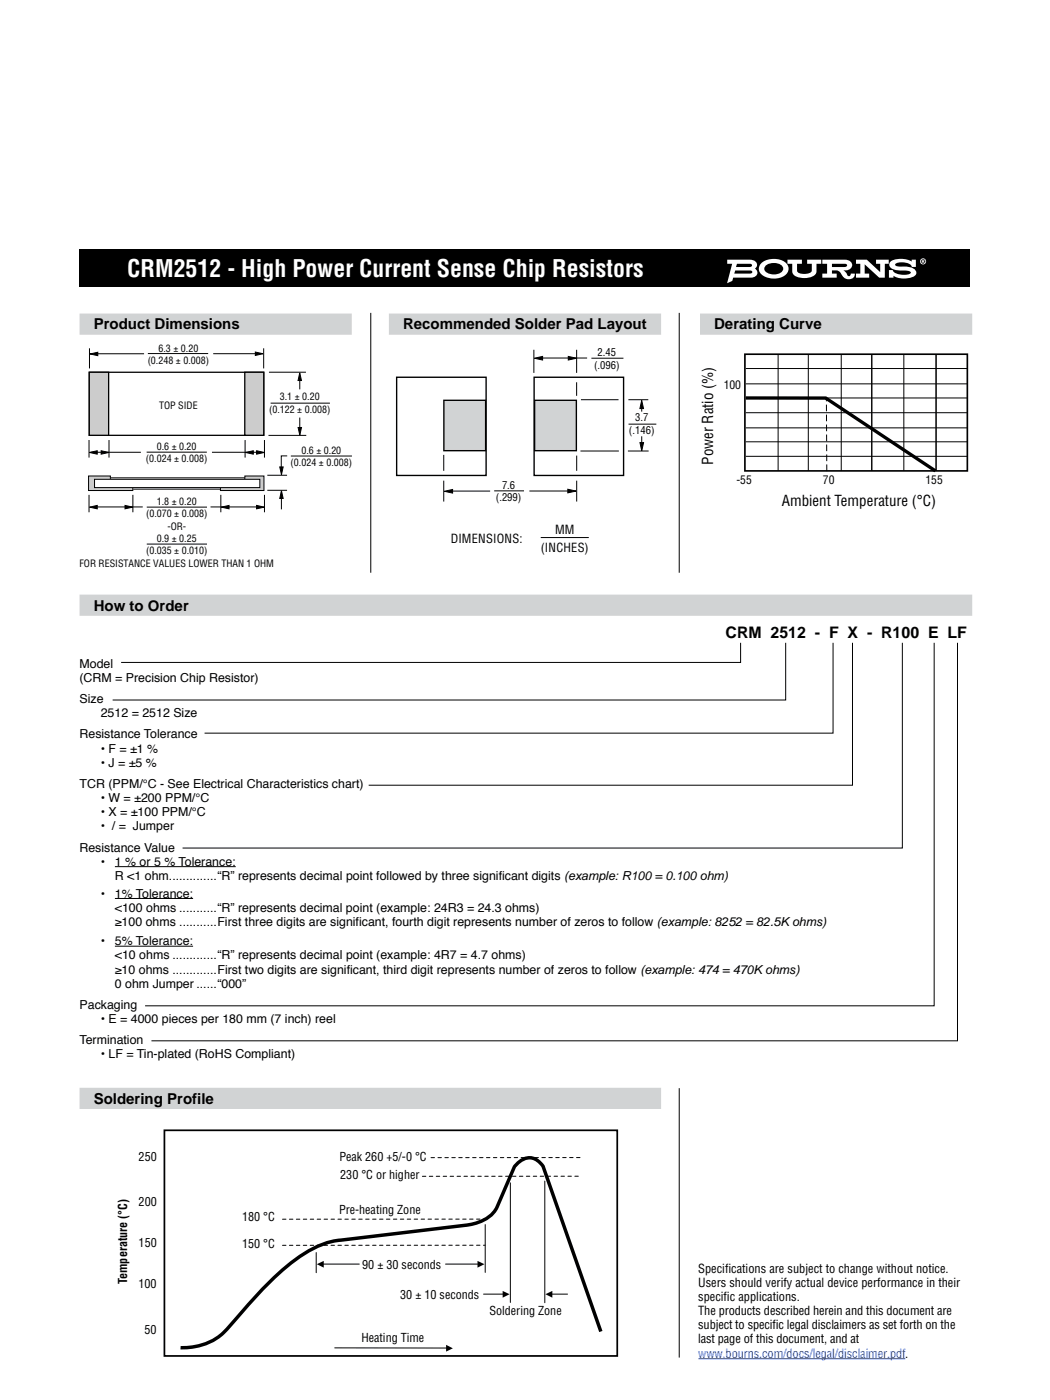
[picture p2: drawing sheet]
<svg xmlns="http://www.w3.org/2000/svg" width="210mm" height="279mm" viewBox="0 0 210 279" stroke-linecap="round" stroke-linejoin="round" font-family="sans-serif">
<defs><g id="words">
<text font-size="4.8" fill="#fff" x="25.4" y="55.2">CRM2512 - High Power Current Sense Chip Resistors</text>
<text font-size="3.2" x="144.8" y="127.3">CRM 2512 - F X - R100 E LF</text>
<g font-size="3">
<text x="18.7" y="65.7">Product Dimensions</text>
<text x="80.4" y="65.7">Recommended Solder Pad Layout</text>
<text x="142.5" y="65.7">Derating Curve</text>
<text x="142.3" y="92.7" transform="rotate(-90 142.3 92.7)">Power Ratio (%)</text>
<text x="156" y="100.9">Ambient Temperature (°C)</text>
<text x="18.7" y="121.8">How to Order</text>
<text x="18.7" y="220.3">Soldering Profile</text>
</g>
<g font-size="2.5">
<text x="110.8" y="106.7">MM</text>
<text x="90" y="108.4">DIMENSIONS:</text>
<text x="107.9" y="110.2">(INCHES)</text>
<text x="15.9" y="133.3">Model</text>
<text x="15.9" y="136.1">(CRM = Precision Chip Resistor)</text>
<text x="15.9" y="140.3">Size</text>
<text x="20.1" y="143.1">2512 = 2512 Size</text>
<text x="15.9" y="147.4">Resistance Tolerance</text>
<text x="20.1" y="153">• J = ±5 %</text>
<text x="20.1" y="150.2">• F = ±1 %</text>
<text x="15.9" y="157.2">TCR (PPM/°C - See Electrical Characteristics chart)</text>
<text x="20.1" y="160.1">• W = ±200 PPM/°C</text>
<text x="20.1" y="162.9">• X = ±100 PPM/°C</text>
<text x="20.1" y="165.7">• / = Jumper</text>
<text x="15.9" y="170">Resistance Value</text>
<text x="20.1" y="172.8">•</text>
<text x="22.9" y="172.8">1 % or 5 % Tolerance:</text>
<text x="20.1" y="179.1">•</text>
<text x="22.9" y="179.1">1% Tolerance:</text>
<text x="22.9" y="175.6">R &lt;1 ohm..............“R” represents decimal point followed by three significant digits (example: R100 = 0.100 ohm)</text>
<text x="22.9" y="184.8">≥100 ohms ...........First three digits are significant, fourth digit represents number of zeros to follow (example: 8252 = 82.5K ohms)</text>
<text x="22.9" y="181.9">&lt;100 ohms ...........“R” represents decimal point (example: 24R3 = 24.3 ohms)</text>
<text x="20.1" y="188.6">•</text>
<text x="22.9" y="188.6">5% Tolerance:</text>
<text x="22.9" y="191.5">&lt;10 ohms .............“R” represents decimal point (example: 4R7 = 4.7 ohms)</text>
<text x="22.9" y="194.3">≥10 ohms .............First two digits are significant, third digit represents number of zeros to follow (example: 474 = 470K ohms)</text>
<text x="22.9" y="197.1">0 ohm Jumper ......“000”</text>
<text x="15.9" y="201.3">Packaging</text>
<text x="15.9" y="208.4">Termination</text>
<text x="20.1" y="204.2">• E = 4000 pieces per 180 mm (7 inch) reel</text>
<text x="20.1" y="211.2">• LF = Tin-plated (RoHS Compliant)</text>
<text x="139.3" y="254">Specif</text>
<text x="139.3" y="256.8">Users should verify actual device performance in their</text>
<text x="144.7" y="254">ications are subject to change without notice.</text>
<text x="139.3" y="259.6">specif</text>
<text x="139.3" y="262.5">The products described herein and this document are</text>
<text x="144.4" y="259.6">ic applications.</text>
<text x="139.3" y="265.3">subject to specif</text>
<text x="139.3" y="268.1">last page of this document, and at</text>
<text x="154.2" y="265.3">ic legal disclaimers as set forth on the</text>
</g>
<text font-size="2.5" fill="#0042f4" x="139.3" y="270.9">www.bourns.com/docs/legal/disclaimer.pdf.</text>
<g font-size="2.4">
<text x="27.7" y="231.6">250</text>
<text x="67.7" y="231.6">Peak 260 +5/-0 °C</text>
<text x="67.9" y="235.2">230 °C or higher</text>
<text x="27.7" y="240.6">200</text>
<text x="48.3" y="243.8">180 °C</text>
<text x="67.7" y="242.3">Pre-heating Zone</text>
<text x="27.7" y="248.9">150</text>
<text x="48.3" y="249">150 °C</text>
<text x="25.4" y="256.3" transform="rotate(-90 25.4 256.3)">Temperature (°C)</text>
<text x="27.6" y="257.1">100</text>
<text x="72.3" y="253.2">90 ± 30 seconds</text>
<text x="79.9" y="259.2">30 ± 10 seconds</text>
<text x="97.7" y="262.4">Soldering Zone</text>
<text x="28.8" y="266.1">50</text>
<text x="72.1" y="267.9">Heating Time</text>
</g>
<g font-size="2.3">
<text x="144.4" y="77.6">100</text>
<text x="147" y="96.6">-55</text>
<text x="164.2" y="96.6">70</text>
<text x="184.7" y="96.6">155</text>
</g>
<g font-size="2.1">
<text x="119.3" y="71">2.45</text>
<text x="118.6" y="73.6">(.096)</text>
<text x="125.5" y="86.7">(.146)</text>
<text x="126.7" y="84.1">3.7</text>
<text x="99" y="100">(.299)</text>
<text x="100.2" y="97.6">7.6</text>
</g>
<g font-size="2">
<text x="31.6" y="70.2">6.3 ± 0.20</text>
<text x="29.5" y="72.7">(0.248 ± 0.008)</text>
<text x="31.8" y="81.5">TOP SIDE</text>
<text x="53.7" y="82.4">(0.122 ± 0.008)</text>
<text x="55.8" y="79.9">3.1 ± 0.20</text>
<text x="31.3" y="89.8">0.6 ± 0.20</text>
<text x="29.1" y="92.3">(0.024 ± 0.008)</text>
<text x="58" y="93">(0.024 ± 0.008)</text>
<text x="60.2" y="90.5">0.6 ± 0.20</text>
<text x="31.3" y="100.7">1.8 ± 0.20</text>
<text x="29.1" y="103.2">(0.070 ± 0.008)</text>
<text x="33.4" y="105.7">-OR-</text>
<text x="15.9" y="113.1">FOR RESISTANCE VALUES LOWER THAN 1 OHM</text>
<text x="29.1" y="110.6">(0.035 ± 0.010)</text>
<text x="31.3" y="108.1">0.9 ± 0.25</text>
</g>
</g></defs>
<path d="M15.9 49.7h177.8v7.5h-177.8z" fill="#000"/>
<g fill="#fff">
<path d="M157.2 51.8h2.8v.8h-.9v1.4a1.59 1.59 0 0 0 1.8 .6 1.04 1.04 0 0 0 1.1-.6v-1.4h-.9v-.8h2.8v.8h-.9v1.6a2.1 2.1 0 0 1-2.4 1.3 2.91 2.91 0 0 1-2.4-.9l-.1-2h-.9z"/>
<path d="M170.8 51.8h2.2l2.7 2.5v-1.7h-.9v-.8h2.6v.8h-.8v2.8h-1.1l-2.9-2.6v1.8h.9v.8h-2.7v-.8h.9v-2h-.9z"/>
<path d="M177.9 52.1a4.5 4.5 0 0 1 4 .1v-.4h.9v1.5h-.8a2.21 2.21 0 0 0-2.7-.9l-.6 .3v.2l.5 .3h1a2.68 2.68 0 0 1 2.6 .9 .91 .91 0 0 1-.8 1.2 4.4 4.4 0 0 1-3.7-.3v.4h-.9v-1.5h.8a2.17 2.17 0 0 0 2.2 .9l1.1-.1 .3-.3a2.62 2.62 0 0 0-2.3-.4 2.54 2.54 0 0 1-1.9-.8l-.1-.4 .1-.4z"/>
<path d="M184.1 51.9v.2h.2v-.1zM184 51.8l.4 .1v.3l.1 .3h-.2l-.1-.3-.1 .3h-.1zM183.8 52.2a.47 .47 0 0 0 .9 0 .47 .47 0 0 0-.9 0zM183.6 52.2a.61 .61 0 0 1 1.2 0 .61 .61 0 0 1-1.2 0z"/>
<path d="M146.7 54h3h.3l.1 .3-.1 .2-.5 .1h-3zM147.1 52.6h2.6l.4 .3-.2 .3-.4 .1h-2.6zM145.1 51.8v.8h1l-1 3.9 1-.4 .2-.7h3.6a.99 .99 0 0 0 1.2-.6 .99 .99 0 0 0-.4-1.2 .93 .93 0 0 0 .4-1 .93 .93 0 0 0-.9-.7z"/>
<path d="M152.9 53a2.59 2.59 0 0 1 3.3 .3 1.1 1.1 0 0 1-1.1 1.4 2 2 0 0 1-2.6-1zM152 52.4a1.58 1.58 0 0 0-.5 1.6 1.58 1.58 0 0 0 1.1 1.2 3.8 3.8 0 0 0 4.5-.7 1.72 1.72 0 0 0-1.3-2.6 4.2 4.2 0 0 0-3.8 .5z"/>
<path d="M166 52.6h2.6l.5 .3-.2 .3-.4 .1h-2.5zM164.1 51.8v.8h1v2h-1v.8h2.9v-.8h-1v-.6a1.55 1.55 0 0 1 2 .9 1.42 1.42 0 0 0 2.6 .1v-.4h-.8l-.1 .3-.2 .2a.59 .59 0 0 1-.6-.6l-.6-.5a1.27 1.27 0 0 0 1.7-1.4 1.39 1.39 0 0 0-1.4-.8z"/>
</g>
<path d="M15.9 64.7h54.3" fill="none" stroke="#d1d3d4" stroke-width="4.2" stroke-linecap="butt"/>
<path d="M17.8 74.3h34.8v12.6h-34.8z" fill="none" stroke="#000" stroke-width=".26"/>
<path d="M17.8 74.3h3.9v12.6h-3.9z" fill="#ccc"/>
<path d="M17.8 74.3h3.9v12.6h-3.9z" fill="none" stroke="#000" stroke-width=".26"/>
<path d="M48.8 74.3h3.8v12.6h-3.8z" fill="#ccc"/>
<path d="M48.8 74.3h3.8v12.6h-3.8z" fill="none" stroke="#000" stroke-width=".26"/>
<path d="M17.7 95h4.3v.6l4.5 1.6v.7h-8.8z" fill="#ccc"/>
<path d="M22 95.6v-.6h-4.3v2.9h8.8v-.7" fill="none" stroke="#000" stroke-width=".2"/>
<path d="M22 95.6l4.5 1.6z" fill="#ccc"/>
<path d="M22 95.6l4.5 1.6" fill="none" stroke="#000" stroke-width=".2"/>
<path d="M44 97.2l4.9-1.6z" fill="#ccc"/>
<path d="M48.9 95.6l-4.9 1.6" fill="none" stroke="#000" stroke-width=".2"/>
<path d="M44 97.2l4.9-1.6v-.6h3.8v2.9h-8.7z" fill="#ccc"/>
<path d="M22.1 95.4h26.8M26.6 97.6h17.4M48.9 95.6v-.6h3.8v2.9h-8.7v-.7" fill="none" stroke="#000" stroke-width=".2"/>
<path d="M18.9 95.7h33v1.6h-33z" fill="#fff"/>
<g fill="none" stroke="#000" stroke-width=".2">
<path d="M17.9 69.5v4M18 70.6l1.5-.3v.7zM19.3 70.6h9.5M29.5 70.6h12M42.6 70.6h9M51 70.3l1.5 .3-1.5 .3zM52.6 69.5v4M53.7 74.3h7.4M59.8 74.4l.4 1.5h-.7zM59.8 75.5v2.2M74 62.4v51.9M135.6 62.4v51.9"/>
<path d="M17.8 87.8v3.5M17.8 98.8v3.4M17.9 90.3l1.5-.3v.6zM18.1 90.3h10M18.9 95.7h33v1.6h-33zM20.2 90l1.5 .3-1.5 .3zM21.8 87.8v3.5M26.5 98.8v3.4M29.3 90.2h12M42.3 90.3h9.9M44.1 98.8v3.4M48.9 87.8v3.5"/>
<path d="M49 90.3l1.6-.3v.6zM51.2 90l1.6 .3-1.6 .3zM52.8 87.8v3.5M52.8 98.8v3.4M53.3 97.8h4M53.3 94.8h4M53.6 86.9h7.5M54 80.5h11.8M55.8 93.2h.7l-.3 1.5zM56.2 98.2v3.5M56.2 97.9l.3 1.6h-.7zM57.3 91h-1.2v2.4"/>
<path d="M58 91h12.2M59.5 85.3h.7l-.4 1.6zM59.8 83.3v2.4M17.9 101.2l1.5-.3v.6zM18.6 101.2h9.9M25 100.9l1.5 .3-1.5 .3zM29.3 101.2h12M29.3 108.6h12M42 101.2h10M44.2 101.2l1.5-.3v.6zM51.2 100.9l1.6 .3-1.6 .3zM135.6 217.2v53.7"/>
</g>
<g fill="#000">
<path d="M18 70.6l1.5-.3v.7zM51 70.3l1.5 .3-1.5 .3zM59.8 74.4l.4 1.5h-.7zM17.9 90.3l1.5-.3v.6zM20.2 90l1.5 .3-1.5 .3zM49 90.3l1.6-.3v.6zM51.2 90l1.6 .3-1.6 .3zM55.8 93.2h.7l-.3 1.5zM56.2 97.9l.3 1.6h-.7zM59.5 85.3h.7l-.4 1.6zM17.9 101.2l1.5-.3v.6zM25 100.9l1.5 .3-1.5 .3z"/>
<path d="M44.2 101.2l1.5-.3v.6zM51.2 100.9l1.6 .3-1.6 .3z"/>
</g>
<path d="M77.6 64.7h54.3" fill="none" stroke="#d1d3d4" stroke-width="4.2" stroke-linecap="butt"/>
<path d="M79.2 75.3h17.8v19.6h-17.8z" fill="none" stroke="#000" stroke-width=".28"/>
<path d="M88.6 79.9h8.3v10h-8.3z" fill="#d1d3d4"/>
<path d="M88.6 79.9h8.3v10h-8.3zM106.6 75.3h17.8v19.6h-17.8z" fill="none" stroke="#000" stroke-width=".28"/>
<path d="M106.7 79.9h8.3v10h-8.3z" fill="#d1d3d4"/>
<path d="M106.7 79.9h8.3v10h-8.3z" fill="none" stroke="#000" stroke-width=".28"/>
<g fill="none" stroke="#000" stroke-width=".2">
<path d="M106.5 69.8v4.6M106.6 71.5l1.7-.4v.8zM107.5 71.5h9.7M113.4 71.1l1.7 .4-1.7 .4zM115.1 76.3v2.7M115.1 69.8v4.6M115.9 79.8h7.5M118 71.5h6.4M125.4 79.8h4M128.1 79.9l.3 1.6h-.7zM148.8 79.4h44.3M148.8 73.5h44.3"/>
<path d="M148.8 76.6h44.3M155.3 70.7v23.3M161.3 70.7v23.3M167.9 70.7v23.3M174 70.7v23.3M180.4 70.7v23.3M186.8 70.7v23.3M88.6 90.8v3.2M88.6 95.9v4.2M88.7 98l1.6-.3v.7zM90.1 98h7.7M98.6 98h6"/>
<path d="M105.7 98h8.3M113.3 97.6l1.7 .4-1.7 .4zM115.1 90.9v3.1M115.1 95.9v4.2M115.8 90h7.7M125.3 90h4.1M125.4 84.6h5.6M127.7 88.3h.7l-.3 1.7zM128.1 81.1v1M128.1 87.1v2M148.8 88.2h44.3M148.8 85.4h44.3"/>
<path d="M148.8 82.4h44.3M148.8 91.1h44.3M107.9 107.3h9.6M147.8 128.3v3.9h-123.6M156.8 128.3v11.4h-134.3M166.3 128.3v18h-125.5M170.1 128.3v28.4h-96.5M180.1 128.3v40.9h-143.7M186.4 128.3v72.4h-157.4M191.1 128.3v79.4h-160.9M22.9 173h24.1M22.9 179.3h15.6"/>
<path d="M22.9 188.8h15.6M101.9 236.1v23.8M108.7 235.7v24.3M63.1 250v4M64.5 252.3h7.2M88.9 252.3h6.4M96.5 258.3h3.8M96.8 244.4v9.5M110.1 258.3h3.2M66.8 269h22.3"/>
</g>
<path d="M106.6 71.5l1.7-.4v.8zM113.4 71.1l1.7 .4-1.7 .4zM88.7 98l1.6-.3v.7zM113.3 97.6l1.7 .4-1.7 .4zM127.7 88.3h.7l-.3 1.7zM128.1 79.9l.3 1.6h-.7z" fill="#000"/>
<path d="M139.7 64.7h54.3M15.9 120.8h178.1M15.9 219.2h116" fill="none" stroke="#d1d3d4" stroke-width="4.2" stroke-linecap="butt"/>
<path d="M148.7 70.7h44.4v23.3h-44.4z" fill="none" stroke="#000" stroke-width=".33"/>
<path d="M165 94l-.1-14.5" fill="none" stroke="#000" stroke-width=".2" stroke-dasharray="1.3 .7" stroke-linecap="butt"/>
<path d="M148.8 79.4h16l21.9 14.6" fill="none" stroke="#000" stroke-width=".66" stroke-linecap="butt"/>
<path d="M139.3 271.2h41.4" fill="none" stroke="#0042f4" stroke-width=".2"/>
<path d="M32.8 225.6h90.4v45h-90.4z" fill="none" stroke="#000" stroke-width=".35"/>
<path d="M84.3 234.8l31.5-.1M86 231h30.4M56.4 248.5h40.4M56.4 243.3h40.4" fill="none" stroke="#000" stroke-width=".2" stroke-dasharray=".7 .7"/>
<path d="M63.2 252.3l1.4-.7v1.4zM95.3 251.6l1.4 .7-1.4 .7zM100.3 257.6l1.4 .7-1.4 .7zM108.8 258.3l1.4-.7v1.4zM89 268.4l1.4 .7-1.4 .6z" fill="#000"/>
<path d="M119.9 265.7l-11.5-33a3.2 3.2 0 0 0-5.4-.2l-.3 .4-3.5 8a7.2 7.2 0 0 1-5.6 3.5l-25.6 3.1a18.6 18.6 0 0 0-9.6 4.3 99.4 99.4 0 0 0-13.2 13.5 11.9 11.9 0 0 1-9.2 3.7" fill="none" stroke="#000" stroke-width=".69" stroke-linecap="butt"/>
<use href="#words"/>
</svg>
